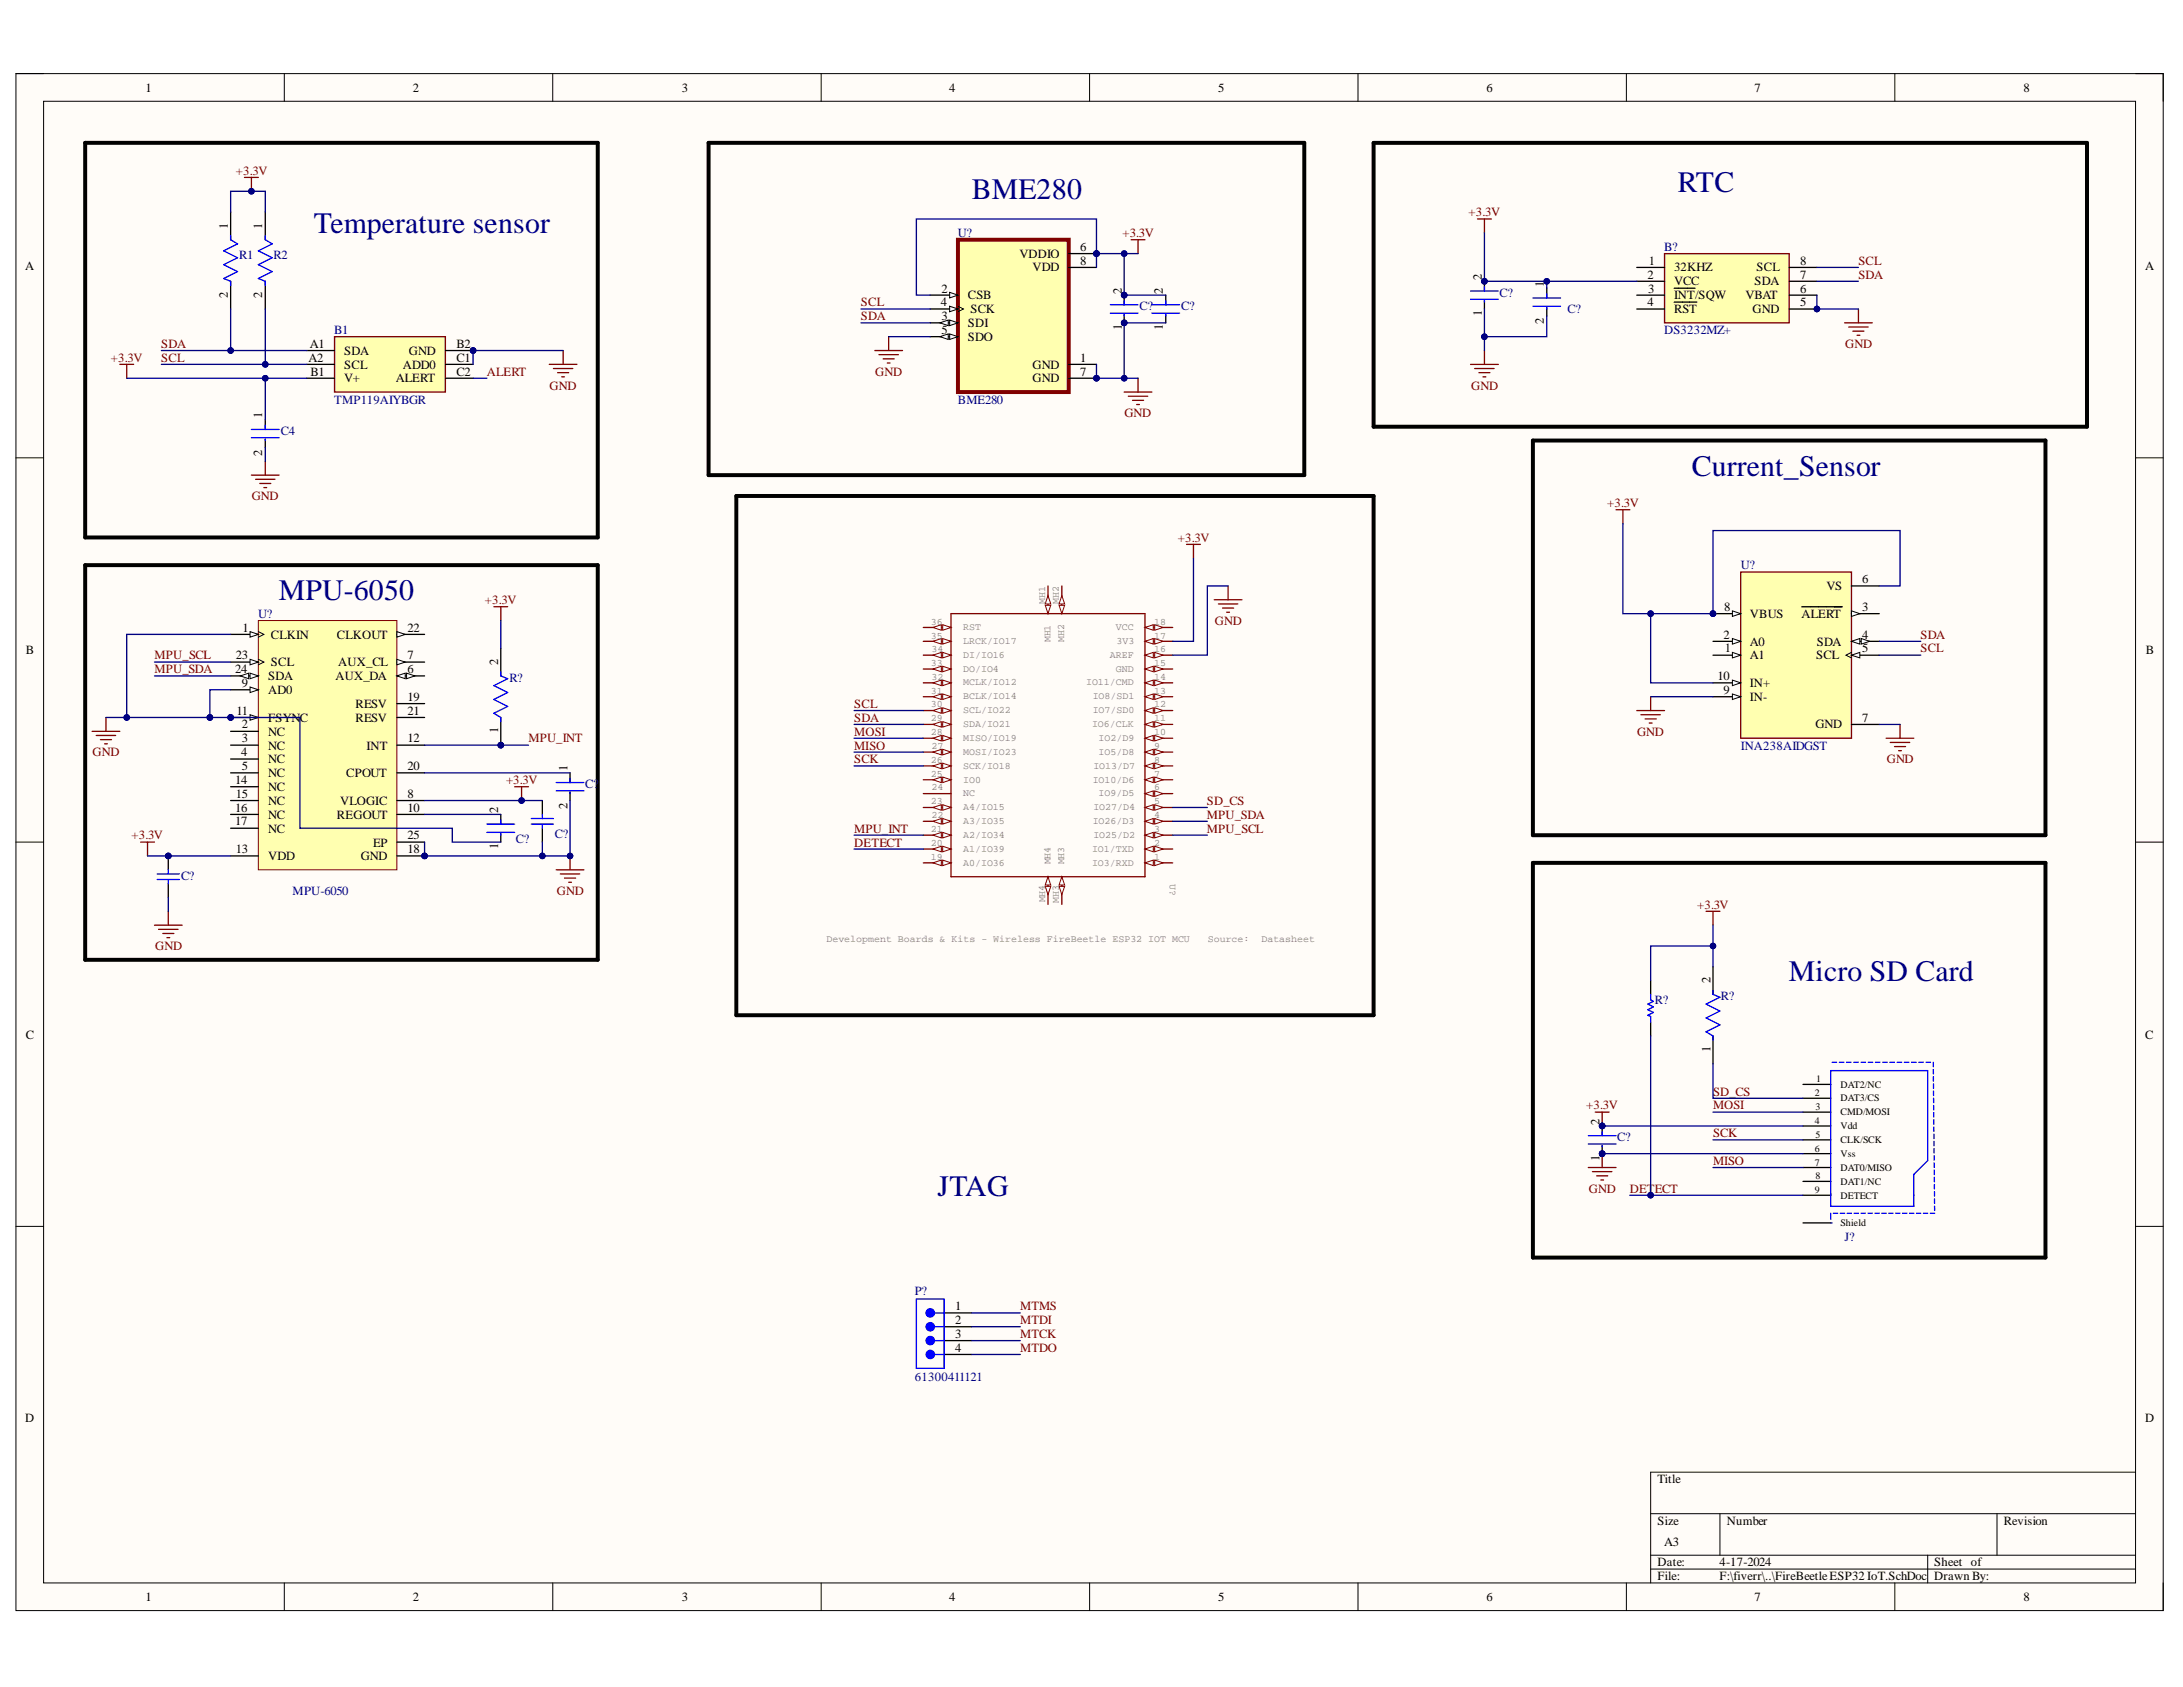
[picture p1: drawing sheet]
<svg xmlns="http://www.w3.org/2000/svg" width="279mm" height="216mm" viewBox="0 0 279 216" stroke-linecap="round" stroke-linejoin="round" font-family="sans-serif">
<defs><g id="words">
<g font-size="3.8" fill="#000080">
<text x="40.2" y="29.8">Temperature sensor</text>
<text x="124.4" y="25.4">BME280</text>
<text x="214.8" y="24.5">RTC</text>
<text x="216.5" y="60.9">Current_Sensor</text>
<text x="35.7" y="76.8">MPU-6050</text>
<text x="229" y="125.6">Micro SD Card</text>
<text x="120" y="153.1">JTAG</text>
</g>
<g font-size="1.6">
<text x="18.6" y="11.8">1</text>
<text x="52.8" y="11.8">2</text>
<text x="87.3" y="11.8">3</text>
<text x="121.5" y="11.8">4</text>
<text x="155.9" y="11.8">5</text>
<text x="190.2" y="11.8">6</text>
<text x="224.6" y="11.8">7</text>
<text x="259" y="11.8">8</text>
<text x="29.2" y="29.2" transform="rotate(-90 29.2 29.2)">1</text>
<text x="33.6" y="29.2" transform="rotate(-90 33.6 29.2)">1</text>
<text x="3.2" y="34.6">A</text>
<text x="130.5" y="33">VDDIO</text>
<text x="132.2" y="34.7">VDD</text>
<text x="138.2" y="32.1">6</text>
<text x="138.2" y="33.9">8</text>
<text x="189.7" y="35.8" transform="rotate(-90 189.7 35.8)">2</text>
<text x="210.9" y="35.7">2</text>
<text x="211" y="33.9">1</text>
<text x="214.3" y="34.7">32KHZ</text>
<text x="224.8" y="34.7">SCL</text>
<text x="230.4" y="33.9">8</text>
<text x="230.4" y="35.7">7</text>
<text x="274.5" y="34.6">A</text>
<text x="29.2" y="38.1" transform="rotate(-90 29.2 38.1)">2</text>
<text x="33.6" y="38.1" transform="rotate(-90 33.6 38.1)">2</text>
<text x="120.4" y="39.2">4</text>
<text x="120.5" y="37.4">2</text>
<text x="120.5" y="41">3</text>
<text x="123.9" y="38.3">CSB</text>
<text x="123.9" y="41.8">SDI</text>
<text x="124.2" y="40.1">SCK</text>
<text x="143.6" y="37.6" transform="rotate(-90 143.6 37.6)">2</text>
<text x="148.8" y="37.6" transform="rotate(-90 148.8 37.6)">2</text>
<text x="189.7" y="40.5" transform="rotate(-90 189.7 40.5)">1</text>
<text x="197.6" y="41.5" transform="rotate(-90 197.6 41.5)">2</text>
<text x="197.6" y="36.7" transform="rotate(-90 197.6 36.7)">1</text>
<text x="210.9" y="39.2">4</text>
<text x="211" y="37.4">3</text>
<text x="214.3" y="36.5">VCC</text>
<text x="214.3" y="38.3">INT/SQW</text>
<text x="214.3" y="40.1">RST</text>
<text x="223.4" y="38.3">VBAT</text>
<text x="224.3" y="40.1">GND</text>
<text x="224.6" y="36.5">SDA</text>
<text x="230.4" y="37.4">6</text>
<text x="230.4" y="39.2">5</text>
<text x="39.5" y="46.3">A2</text>
<text x="39.7" y="44.5">A1</text>
<text x="44.1" y="45.4">SDA</text>
<text x="44.1" y="47.2">SCL</text>
<text x="51.6" y="47.2">ADD0</text>
<text x="52.3" y="45.4">GND</text>
<text x="58.4" y="44.5">B2</text>
<text x="58.4" y="46.3">C1</text>
<text x="120.5" y="42.8">5</text>
<text x="123.9" y="43.6">SDO</text>
<text x="132.2" y="47.2">GND</text>
<text x="138.2" y="46.3">1</text>
<text x="143.6" y="42.3" transform="rotate(-90 143.6 42.3)">1</text>
<text x="148.8" y="42.3" transform="rotate(-90 148.8 42.3)">1</text>
<text x="33.6" y="53.5" transform="rotate(-90 33.6 53.5)">1</text>
<text x="39.7" y="48.1">B1</text>
<text x="44.1" y="48.9">V+</text>
<text x="50.6" y="48.9">ALERT</text>
<text x="58.4" y="48.1">C2</text>
<text x="132.2" y="48.9">GND</text>
<text x="138.2" y="48.1">7</text>
<text x="33.6" y="58.3" transform="rotate(-90 33.6 58.3)">2</text>
<text x="233.8" y="75.6">VS</text>
<text x="238.4" y="74.6">6</text>
<text x="3.3" y="83.8">B</text>
<text x="31" y="80.9">1</text>
<text x="34.7" y="81.7">CLKIN</text>
<text x="43.1" y="81.7">CLKOUT</text>
<text x="52.2" y="80.9">22</text>
<text x="220.6" y="81.7">2</text>
<text x="220.7" y="78.2">8</text>
<text x="220.8" y="83.5">1</text>
<text x="224" y="79.1">VBUS</text>
<text x="224" y="82.7">A0</text>
<text x="230.6" y="79.1">ALERT</text>
<text x="232.5" y="82.7">SDA</text>
<text x="238.4" y="78.2">3</text>
<text x="238.4" y="81.7">4</text>
<text x="238.4" y="83.5">5</text>
<text x="274.6" y="83.8">B</text>
<text x="30.1" y="86.1">24</text>
<text x="30.2" y="84.3">23</text>
<text x="30.9" y="87.9">9</text>
<text x="34.3" y="88.8">AD0</text>
<text x="34.3" y="87.1">SDA</text>
<text x="34.7" y="85.3">SCL</text>
<text x="43" y="87.1">AUX_DA</text>
<text x="43.3" y="85.3">AUX_CL</text>
<text x="52.2" y="86.1">6</text>
<text x="52.2" y="84.3">7</text>
<text x="52.2" y="89.7">19</text>
<text x="63.8" y="85.1" transform="rotate(-90 63.8 85.1)">2</text>
<text x="219.8" y="87.1">10</text>
<text x="220.6" y="88.8">9</text>
<text x="224" y="84.3">A1</text>
<text x="224" y="87.9">IN+</text>
<text x="224" y="89.7">IN-</text>
<text x="232.4" y="84.3">SCL</text>
<text x="30.3" y="91.4">11</text>
<text x="30.9" y="93.2">2</text>
<text x="30.9" y="95">3</text>
<text x="34.3" y="94.2">NC</text>
<text x="34.3" y="95.9">NC</text>
<text x="34.3" y="92.4">FSYN</text>
<text x="38.4" y="92.4">C</text>
<text x="45.5" y="90.6">RESV</text>
<text x="45.5" y="92.4">RESV</text>
<text x="46.9" y="95.9">INT</text>
<text x="52.2" y="95">12</text>
<text x="52.2" y="91.4">21</text>
<text x="63.8" y="93.8" transform="rotate(-90 63.8 93.8)">1</text>
<text x="232.4" y="93.2">GND</text>
<text x="238.4" y="92.4">7</text>
<text x="30.1" y="100.3">14</text>
<text x="30.9" y="96.8">4</text>
<text x="30.9" y="98.5">5</text>
<text x="34.3" y="97.7">NC</text>
<text x="34.3" y="99.5">NC</text>
<text x="34.3" y="101.2">NC</text>
<text x="44.3" y="99.5">CPOUT</text>
<text x="52.2" y="98.5">20</text>
<text x="72.6" y="98.7" transform="rotate(-90 72.6 98.7)">1</text>
<text x="30.1" y="103.9">16</text>
<text x="30.1" y="105.6">17</text>
<text x="30.2" y="102.1">15</text>
<text x="34.3" y="103">NC</text>
<text x="34.3" y="104.8">NC</text>
<text x="34.3" y="106.6">NC</text>
<text x="43.1" y="104.8">REGOUT</text>
<text x="43.5" y="103">VLOGIC</text>
<text x="52.2" y="102.1">8</text>
<text x="52.2" y="103.9">10</text>
<text x="52.2" y="107.4">25</text>
<text x="63.8" y="104" transform="rotate(-90 63.8 104)">2</text>
<text x="72.6" y="103.5" transform="rotate(-90 72.6 103.5)">2</text>
<text x="30.2" y="109.2">13</text>
<text x="34.3" y="110.1">VDD</text>
<text x="46.2" y="110.1">GND</text>
<text x="47.8" y="108.3">EP</text>
<text x="52.2" y="109.2">18</text>
<text x="63.8" y="108.7" transform="rotate(-90 63.8 108.7)">1</text>
<text x="218.9" y="125.8" transform="rotate(-90 218.9 125.8)">2</text>
<text x="3.3" y="132.9">C</text>
<text x="218.9" y="134.6" transform="rotate(-90 218.9 134.6)">1</text>
<text x="274.5" y="132.9">C</text>
<text x="204.7" y="143.9" transform="rotate(-90 204.7 143.9)">2</text>
<text x="204.7" y="148.6" transform="rotate(-90 204.7 148.6)">1</text>
<text x="122.3" y="167.7">1</text>
<text x="122.3" y="169.4">2</text>
<text x="122.3" y="171.2">3</text>
<text x="122.3" y="173">4</text>
<text x="3.2" y="182">D</text>
<text x="274.5" y="182">D</text>
<text x="212.1" y="189.8">Title</text>
<text x="212.1" y="195.1">Size</text>
<text x="213" y="197.8">A3</text>
<text x="221" y="195.1">Number</text>
<text x="256.4" y="195.1">Revision</text>
<text x="212.1" y="200.5">Date:</text>
<text x="212.1" y="202.2">File:</text>
<text x="220.1" y="200.5">4-17-2024</text>
<text x="220.1" y="202.2">F:\fiverr\..\FireBeetleESP32 IoT.SchDoc</text>
<text x="247.6" y="200.5">Sheet of</text>
<text x="247.6" y="202.2">Drawn By:</text>
<text x="18.6" y="204.9">1</text>
<text x="52.8" y="204.9">2</text>
<text x="87.3" y="204.9">3</text>
<text x="121.5" y="204.9">4</text>
<text x="155.9" y="204.9">5</text>
<text x="190.2" y="204.9">6</text>
<text x="224.6" y="204.9">7</text>
<text x="259" y="204.9">8</text>
</g>
<g font-size="1.6" fill="#800000">
<text x="30.2" y="22.4">+3.3V</text>
<text x="188" y="27.6">+3.3V</text>
<text x="143.7" y="30.3">+3.3V</text>
<text x="237.8" y="35.7">SDA</text>
<text x="237.8" y="33.9">SCL</text>
<text x="110.2" y="41">SDA</text>
<text x="110.2" y="39.2">SCL</text>
<text x="14.2" y="46.3">+3.3V</text>
<text x="20.6" y="44.5">SDA</text>
<text x="20.6" y="46.3">SCL</text>
<text x="236.2" y="44.5">GND</text>
<text x="62.3" y="48.1">ALERT</text>
<text x="70.3" y="49.9">GND</text>
<text x="112" y="48.1">GND</text>
<text x="143.9" y="53.3">GND</text>
<text x="188.3" y="49.9">GND</text>
<text x="32.2" y="64">GND</text>
<text x="205.7" y="64.9">+3.3V</text>
<text x="150.8" y="69.3">+3.3V</text>
<text x="62.1" y="77.3">+3.3V</text>
<text x="155.5" y="80">GND</text>
<text x="245.8" y="81.7">SDA</text>
<text x="245.8" y="83.5">SCL</text>
<text x="19.8" y="84.3">MPU_SCL</text>
<text x="19.8" y="86.1">MPU_SDA</text>
<text x="67.6" y="95">MPU_INT</text>
<text x="109.3" y="92.4">SDA</text>
<text x="109.3" y="90.6">SCL</text>
<text x="109.3" y="94.2">MOSI</text>
<text x="109.3" y="95.9">MISO</text>
<text x="209.5" y="94.2">GND</text>
<text x="11.8" y="96.8">GND</text>
<text x="64.8" y="100.3">+3.3V</text>
<text x="109.3" y="97.7">SCK</text>
<text x="241.5" y="97.7">GND</text>
<text x="16.8" y="107.4">+3.3V</text>
<text x="109.3" y="106.6">MPU_INT</text>
<text x="154.5" y="103">SD_CS</text>
<text x="154.5" y="106.6">MPU_SCL</text>
<text x="154.5" y="104.8">MPU_SDA</text>
<text x="109.3" y="108.3">DETECT</text>
<text x="71.3" y="114.5">GND</text>
<text x="217.2" y="116.3">+3.3V</text>
<text x="19.9" y="121.6">GND</text>
<text x="203" y="142">+3.3V</text>
<text x="219.2" y="140.2">SD_CS</text>
<text x="219.2" y="142">MOSI</text>
<text x="219.2" y="145.5">SCK</text>
<text x="219.2" y="149.1">MISO</text>
<text x="203.3" y="152.6">GND</text>
<text x="208.6" y="152.6">DETECT</text>
<text x="130.5" y="167.7">MTMS</text>
<text x="130.5" y="169.4">MTDI</text>
<text x="130.5" y="171.2">MTCK</text>
<text x="130.5" y="173">MTDO</text>
</g>
<g font-size="1.6" fill="#000080">
<text x="30.6" y="33.1">R1</text>
<text x="35" y="33.1">R2</text>
<text x="122.6" y="30.3">U?</text>
<text x="213" y="32.1">B?</text>
<text x="145.9" y="39.7">C?</text>
<text x="151.2" y="39.7">C?</text>
<text x="191.9" y="38">C?</text>
<text x="200.6" y="40.1">C?</text>
<text x="42.8" y="42.8">B1</text>
<text x="213" y="42.8">DS3232MZ+</text>
<text x="42.8" y="51.6">TMP119AIYBGR</text>
<text x="122.6" y="51.6">BME280</text>
<text x="35.9" y="55.7">C4</text>
<text x="222.8" y="72.9">U?</text>
<text x="33.1" y="79.1">U?</text>
<text x="65.2" y="87.2">R?</text>
<text x="222.8" y="95.9">INA238AIDGST</text>
<text x="74.9" y="100.8">C?</text>
<text x="66" y="107.9">C?</text>
<text x="71" y="107.2">C?</text>
<text x="23.2" y="112.6">C?</text>
<text x="37.5" y="114.5">MPU-6050</text>
<text x="211.8" y="128.5">R?</text>
<text x="220.3" y="128">R?</text>
<text x="207" y="146">C?</text>
<text x="236.1" y="158.8">J?</text>
<text x="117.1" y="165.7">P?</text>
<text x="117.1" y="176.7">61300411121</text>
</g>
<g font-size="1.3" fill="#808080">
<text x="133.8" y="77.3" transform="rotate(-90 133.8 77.3)">MH1</text>
<text x="135.5" y="77.3" transform="rotate(-90 135.5 77.3)">MH2</text>
<text x="119.1" y="81.7">35</text>
<text x="119.1" y="80">36</text>
<text x="119.2" y="83.5">34</text>
<text x="123.3" y="82.4">LRCK/IO17</text>
<text x="123.3" y="80.6">RST</text>
<text x="134.4" y="82.2" transform="rotate(-90 134.4 82.2)">MH1</text>
<text x="136.2" y="82.2" transform="rotate(-90 136.2 82.2)">MH2</text>
<text x="142.8" y="80.6">VCC</text>
<text x="142.9" y="82.4">3V3</text>
<text x="147.7" y="83.5">16</text>
<text x="147.7" y="81.7">17</text>
<text x="147.7" y="80">18</text>
<text x="119.1" y="88.8">31</text>
<text x="119.1" y="85.3">33</text>
<text x="119.2" y="87.1">32</text>
<text x="123.3" y="89.5">BCLK/IO14</text>
<text x="123.3" y="87.7">MCLK/IO12</text>
<text x="123.3" y="86">DO/IO4</text>
<text x="123.3" y="84.2">DI/IO16</text>
<text x="139" y="87.7">IO11/CMD</text>
<text x="139.9" y="89.5">IO8/SD1</text>
<text x="142" y="84.2">AREF</text>
<text x="142.8" y="86">GND</text>
<text x="147.7" y="88.8">13</text>
<text x="147.7" y="87.1">14</text>
<text x="147.7" y="85.3">15</text>
<text x="119.1" y="94.1">28</text>
<text x="119.1" y="92.3">29</text>
<text x="119.1" y="90.5">30</text>
<text x="119.2" y="95.8">27</text>
<text x="123.3" y="94.8">MISO/IO19</text>
<text x="123.3" y="93.1">SDA/IO21</text>
<text x="123.3" y="91.3">SCL/IO22</text>
<text x="139.8" y="93.1">IO6/CLK</text>
<text x="139.9" y="91.3">IO7/SD0</text>
<text x="140.6" y="94.8">IO2/D9</text>
<text x="147.7" y="95.8">9</text>
<text x="147.7" y="94.1">10</text>
<text x="147.7" y="92.3">11</text>
<text x="147.7" y="90.5">12</text>
<text x="119.1" y="99.4">25</text>
<text x="119.1" y="97.6">26</text>
<text x="119.2" y="101.2">24</text>
<text x="123.3" y="101.9">NC</text>
<text x="123.3" y="100.2">IO0</text>
<text x="123.3" y="98.4">SCK/IO18</text>
<text x="123.3" y="96.6">MOSI/IO23</text>
<text x="139.9" y="100.2">IO10/D6</text>
<text x="139.9" y="98.4">IO13/D7</text>
<text x="140.6" y="101.9">IO9/D5</text>
<text x="140.6" y="96.6">IO5/D8</text>
<text x="147.7" y="101.2">6</text>
<text x="147.7" y="99.4">7</text>
<text x="147.7" y="97.6">8</text>
<text x="119.1" y="106.5">21</text>
<text x="119.1" y="102.9">23</text>
<text x="119.2" y="104.7">22</text>
<text x="123.3" y="107.2">A2/IO34</text>
<text x="123.3" y="105.5">A3/IO35</text>
<text x="123.3" y="103.7">A4/IO15</text>
<text x="139.9" y="105.5">IO26/D3</text>
<text x="139.9" y="107.2">IO25/D2</text>
<text x="139.9" y="103.7">IO27/D4</text>
<text x="147.7" y="106.5">3</text>
<text x="147.7" y="104.7">4</text>
<text x="147.7" y="102.9">5</text>
<text x="119.1" y="110">19</text>
<text x="119.1" y="108.3">20</text>
<text x="123.3" y="110.8">A0/IO36</text>
<text x="123.3" y="109">A1/IO39</text>
<text x="134.4" y="110.6" transform="rotate(-90 134.4 110.6)">MH4</text>
<text x="136.2" y="110.6" transform="rotate(-90 136.2 110.6)">MH3</text>
<text x="139.8" y="110.8">IO3/RXD</text>
<text x="139.8" y="109">IO1/TXD</text>
<text x="147.7" y="110">1</text>
<text x="147.7" y="108.3">2</text>
<text x="149.7" y="113.1" transform="rotate(90 149.7 113.1)">U?</text>
<text x="133.8" y="115.4" transform="rotate(-90 133.8 115.4)">MH4</text>
<text x="135.5" y="115.5" transform="rotate(-90 135.5 115.5)">MH3</text>
<text x="105.8" y="120.5">Development Boards &amp; Kits - Wireless FireBeetle ESP32 IOT MCU</text>
<text x="154.6" y="120.5">Source:</text>
<text x="161.4" y="120.5">Datasheet</text>
</g>
<g font-size="1.3">
<text x="232.3" y="140.3">2</text>
<text x="232.3" y="143.8">4</text>
<text x="232.4" y="142.1">3</text>
<text x="232.4" y="138.5">1</text>
<text x="235.6" y="139.2">DAT2/NC</text>
<text x="235.6" y="141">DAT3/CS</text>
<text x="235.6" y="142.7">CMD/MOSI</text>
<text x="232.3" y="147.4">6</text>
<text x="232.3" y="149.2">7</text>
<text x="232.4" y="145.6">5</text>
<text x="235.6" y="144.5">Vdd</text>
<text x="235.6" y="146.3">CLK/SCK</text>
<text x="235.6" y="148.1">Vss</text>
<text x="235.6" y="149.8">DAT0/MISO</text>
<text x="232.3" y="152.7">9</text>
<text x="232.4" y="150.9">8</text>
<text x="235.6" y="151.6">DAT1/NC</text>
<text x="235.6" y="153.4">DETECT</text>
<text x="235.6" y="156.9">Shield</text>
</g>
</g></defs>
<path d="M2 9.4h274.9v196.7h-274.9z" fill-rule="evenodd" fill="#fffcf8"/>
<path d="M2 9.4h274.9v196.7h-274.9z" fill="none" stroke="#000" stroke-width=".13"/>
<path d="M5.6 13h267.7v189.6h-267.7z" fill-rule="evenodd" fill="#fffcf8"/>
<g fill="none" stroke="#000" stroke-width=".13">
<path d="M2 9.4h3.6M5.6 13h267.7v189.6h-267.7zM36.4 9.4v3.6M70.7 9.4v3.6M105.1 9.4v3.6M139.5 9.4v3.6M173.8 9.4v3.6M208.2 9.4v3.6M242.5 9.4v3.6M273.3 9.4h3.6v3.6M2 58.6h3.6M273.3 58.6h3.6"/>
<path d="M2 107.8h3.6M273.3 107.8h3.6M2 156.9h3.6M273.3 156.9h3.6M211.3 193.7h62M211.3 199h62M220.1 193.7v5.3M246.7 199v3.6M255.6 193.7v5.3M273.3 188.4h-62v14.2M36.4 202.6v3.5M70.7 202.6v3.5"/>
<path d="M105.1 202.6v3.5M139.5 202.6v3.5M173.8 202.6v3.5M208.2 202.6v3.5M211.3 200.8h62M242.5 202.6v3.5M276.9 202.6v3.5"/>
</g>
<circle cx="60.6" cy="44.9" r=".36" fill="#000080"/>
<circle cx="60.6" cy="44.9" r=".36" fill="none" stroke="#000080" stroke-width=".13"/>
<path d="M42.8 43.1h14.2v7.1h-14.2z" fill-rule="evenodd" fill="#ffffb0"/>
<path d="M42.8 43.1h14.2v7.1h-14.2z" fill="none" stroke="#800000" stroke-width=".17"/>
<path d="M39.3 44.9h3.5M39.3 46.6h3.5M39.3 48.4h3.5M57 44.9h3.6" fill="none" stroke="#000" stroke-width=".17"/>
<circle cx="60.6" cy="44.9" r=".36" fill="#000080"/>
<circle cx="60.6" cy="44.9" r=".36" fill="none" stroke="#000080" stroke-width=".13"/>
<path d="M29.5 27.1v3.6M29.5 36v3.5M34 27.1v3.6M34 36v3.5M57 46.6h3.6M57 48.4h3.6" fill="none" stroke="#000" stroke-width=".17"/>
<path d="M29.5 30.2v.5l.9 .5-1.8 .9 1.8 .9-1.8 .9 1.8 .9-1.8 .8 .9 .4v.5M34 30.2v.5l.8 .5-1.7 .9 1.7 .9-1.7 .9 1.7 .9-1.7 .8 .9 .4v.5" fill="none" stroke="#00f" stroke-width=".17"/>
<path d="M31.3 22.7h1.8M32.2 22.7v1.8M70.3 46.6h3.5M70.8 47.2h2.5M71.4 47.7h1.4M71.9 48.2h.4M72.1 44.9v1.7" fill="none" stroke="#800000" stroke-width=".17"/>
<circle cx="32.2" cy="24.5" r=".35" fill="#000080"/>
<circle cx="32.2" cy="24.5" r=".35" fill="none" stroke="#000080" stroke-width=".13"/>
<path d="M34 53.7v1.3M34 56.2v1.1" fill="none" stroke="#000" stroke-width=".17"/>
<path d="M32.2 55h3.5M32.2 56h3.5M34 54.4v.6M34 56.2v.2" fill="none" stroke="#00f" stroke-width=".17"/>
<path d="M15.3 46.6h1.8M16.2 46.6v1.8M34 59v1.8M32.2 60.8h3.5M32.7 61.3h2.5M33.2 61.9h1.5M33.8 62.4h.3M121.7 78.5h24.8v33.7h-24.8zM146.5 110.4h3.6" fill="none" stroke="#800000" stroke-width=".17"/>
<path d="M10.9 18.3h65.6v50.5h-65.6zM90.7 18.3h76.2v42.5h-76.2zM175.8 18.3h91.3v36.3h-91.3zM196.2 56.4h65.6v50.5h-65.6zM10.9 72.3h65.6v50.5h-65.6z" fill="none" stroke="#000" stroke-width=".51"/>
<path d="M146.5 110.4l1.1-.3v.7z" fill="#f8fcff"/>
<path d="M146.5 110.4l1.1-.3v.7z" fill="none" stroke="#800000" stroke-width=".13"/>
<path d="M147.8 110.1l1 .3-1 .4z" fill="#f8fcff"/>
<path d="M147.8 110.1l1 .3-1 .4z" fill="none" stroke="#800000" stroke-width=".13"/>
<path d="M146.5 108.7h3.6" fill="none" stroke="#800000" stroke-width=".17"/>
<path d="M146.5 108.7l1.1-.4v.7z" fill="#f8fcff"/>
<path d="M146.5 108.7l1.1-.4v.7z" fill="none" stroke="#800000" stroke-width=".13"/>
<path d="M147.8 108.3l1 .4-1 .3z" fill="#f8fcff"/>
<path d="M147.8 108.3l1 .4-1 .3z" fill="none" stroke="#800000" stroke-width=".13"/>
<path d="M146.5 106.9h3.6" fill="none" stroke="#800000" stroke-width=".17"/>
<path d="M146.5 106.9l1.1-.4v.7z" fill="#f8fcff"/>
<path d="M146.5 106.9l1.1-.4v.7z" fill="none" stroke="#800000" stroke-width=".13"/>
<path d="M147.8 106.5l1 .4-1 .3z" fill="#f8fcff"/>
<path d="M147.8 106.5l1 .4-1 .3z" fill="none" stroke="#800000" stroke-width=".13"/>
<path d="M146.5 105.1h3.6" fill="none" stroke="#800000" stroke-width=".17"/>
<path d="M146.5 105.1l1.1-.3v.7z" fill="#f8fcff"/>
<path d="M146.5 105.1l1.1-.3v.7z" fill="none" stroke="#800000" stroke-width=".13"/>
<path d="M147.8 104.8l1 .3-1 .4z" fill="#f8fcff"/>
<path d="M147.8 104.8l1 .3-1 .4z" fill="none" stroke="#800000" stroke-width=".13"/>
<path d="M146.5 103.3h3.6" fill="none" stroke="#800000" stroke-width=".17"/>
<path d="M146.5 103.3l1.1-.3v.7z" fill="#f8fcff"/>
<path d="M146.5 103.3l1.1-.3v.7z" fill="none" stroke="#800000" stroke-width=".13"/>
<path d="M147.8 103l1 .3-1 .4z" fill="#f8fcff"/>
<path d="M147.8 103l1 .3-1 .4z" fill="none" stroke="#800000" stroke-width=".13"/>
<path d="M146.5 101.6h3.6" fill="none" stroke="#800000" stroke-width=".17"/>
<path d="M146.5 101.6l1.1-.4v.7z" fill="#f8fcff"/>
<path d="M146.5 101.6l1.1-.4v.7z" fill="none" stroke="#800000" stroke-width=".13"/>
<path d="M147.8 101.2l1 .4-1 .3z" fill="#f8fcff"/>
<path d="M147.8 101.2l1 .4-1 .3z" fill="none" stroke="#800000" stroke-width=".13"/>
<path d="M146.5 99.8h3.6" fill="none" stroke="#800000" stroke-width=".17"/>
<path d="M146.5 99.8l1.1-.4v.8z" fill="#f8fcff"/>
<path d="M146.5 99.8l1.1-.4v.8z" fill="none" stroke="#800000" stroke-width=".13"/>
<path d="M147.8 99.4l1 .4-1 .4z" fill="#f8fcff"/>
<path d="M147.8 99.4l1 .4-1 .4z" fill="none" stroke="#800000" stroke-width=".13"/>
<path d="M146.5 98h3.6" fill="none" stroke="#800000" stroke-width=".17"/>
<path d="M146.5 98l1.1-.3v.7z" fill="#f8fcff"/>
<path d="M146.5 98l1.1-.3v.7z" fill="none" stroke="#800000" stroke-width=".13"/>
<path d="M147.8 97.7l1 .3-1 .4z" fill="#f8fcff"/>
<path d="M147.8 97.7l1 .3-1 .4z" fill="none" stroke="#800000" stroke-width=".13"/>
<path d="M146.5 96.3h3.6" fill="none" stroke="#800000" stroke-width=".17"/>
<path d="M146.5 96.3l1.1-.4v.7z" fill="#f8fcff"/>
<path d="M146.5 96.3l1.1-.4v.7z" fill="none" stroke="#800000" stroke-width=".13"/>
<path d="M147.8 95.9l1 .4-1 .3z" fill="#f8fcff"/>
<path d="M147.8 95.9l1 .4-1 .3z" fill="none" stroke="#800000" stroke-width=".13"/>
<path d="M146.5 94.5h3.6" fill="none" stroke="#800000" stroke-width=".17"/>
<path d="M146.5 94.5l1.1-.4v.7z" fill="#f8fcff"/>
<path d="M146.5 94.5l1.1-.4v.7z" fill="none" stroke="#800000" stroke-width=".13"/>
<path d="M147.8 94.1l1 .4-1 .3z" fill="#f8fcff"/>
<path d="M147.8 94.1l1 .4-1 .3z" fill="none" stroke="#800000" stroke-width=".13"/>
<path d="M146.5 92.7h3.6" fill="none" stroke="#800000" stroke-width=".17"/>
<path d="M146.5 92.7l1.1-.3v.7z" fill="#f8fcff"/>
<path d="M146.5 92.7l1.1-.3v.7z" fill="none" stroke="#800000" stroke-width=".13"/>
<path d="M147.8 92.4l1 .3-1 .4z" fill="#f8fcff"/>
<path d="M147.8 92.4l1 .3-1 .4z" fill="none" stroke="#800000" stroke-width=".13"/>
<path d="M146.5 90.9h3.6" fill="none" stroke="#800000" stroke-width=".17"/>
<path d="M146.5 90.9l1.1-.3v.7z" fill="#f8fcff"/>
<path d="M146.5 90.9l1.1-.3v.7z" fill="none" stroke="#800000" stroke-width=".13"/>
<path d="M147.8 90.6l1 .3-1 .4z" fill="#f8fcff"/>
<path d="M147.8 90.6l1 .3-1 .4z" fill="none" stroke="#800000" stroke-width=".13"/>
<path d="M146.5 89.2h3.6" fill="none" stroke="#800000" stroke-width=".17"/>
<path d="M146.5 89.2l1.1-.4v.7z" fill="#f8fcff"/>
<path d="M146.5 89.2l1.1-.4v.7z" fill="none" stroke="#800000" stroke-width=".13"/>
<path d="M147.8 88.8l1 .4-1 .3z" fill="#f8fcff"/>
<path d="M147.8 88.8l1 .4-1 .3z" fill="none" stroke="#800000" stroke-width=".13"/>
<path d="M146.5 87.4h3.6" fill="none" stroke="#800000" stroke-width=".17"/>
<path d="M146.5 87.4l1.1-.4v.7z" fill="#f8fcff"/>
<path d="M146.5 87.4l1.1-.4v.7z" fill="none" stroke="#800000" stroke-width=".13"/>
<path d="M147.8 87l1 .4-1 .3z" fill="#f8fcff"/>
<path d="M147.8 87l1 .4-1 .3z" fill="none" stroke="#800000" stroke-width=".13"/>
<path d="M146.5 85.6h3.6" fill="none" stroke="#800000" stroke-width=".17"/>
<path d="M146.5 85.6l1.1-.3v.7z" fill="#f8fcff"/>
<path d="M146.5 85.6l1.1-.3v.7z" fill="none" stroke="#800000" stroke-width=".13"/>
<path d="M147.8 85.3l1 .3-1 .4z" fill="#f8fcff"/>
<path d="M147.8 85.3l1 .3-1 .4z" fill="none" stroke="#800000" stroke-width=".13"/>
<path d="M146.5 83.8h3.6" fill="none" stroke="#800000" stroke-width=".17"/>
<path d="M146.5 83.8l1.1-.3v.7z" fill="#f8fcff"/>
<path d="M146.5 83.8l1.1-.3v.7z" fill="none" stroke="#800000" stroke-width=".13"/>
<path d="M147.8 83.5l1 .3-1 .4z" fill="#f8fcff"/>
<path d="M147.8 83.5l1 .3-1 .4z" fill="none" stroke="#800000" stroke-width=".13"/>
<path d="M146.5 82.1h3.6" fill="none" stroke="#800000" stroke-width=".17"/>
<path d="M146.5 82.1l1.1-.4v.7z" fill="#f8fcff"/>
<path d="M146.5 82.1l1.1-.4v.7z" fill="none" stroke="#800000" stroke-width=".13"/>
<path d="M147.8 81.7l1 .4-1 .3z" fill="#f8fcff"/>
<path d="M147.8 81.7l1 .4-1 .3z" fill="none" stroke="#800000" stroke-width=".13"/>
<path d="M146.5 80.3h3.6" fill="none" stroke="#800000" stroke-width=".17"/>
<path d="M146.5 80.3l1.1-.4v.8z" fill="#f8fcff"/>
<path d="M146.5 80.3l1.1-.4v.8z" fill="none" stroke="#800000" stroke-width=".13"/>
<path d="M147.8 79.9l1 .4-1 .4z" fill="#f8fcff"/>
<path d="M147.8 79.9l1 .4-1 .4z" fill="none" stroke="#800000" stroke-width=".13"/>
<path d="M118.2 110.4h3.5" fill="none" stroke="#800000" stroke-width=".17"/>
<path d="M120.7 110.1l1 .3-1 .4z" fill="#f8fcff"/>
<path d="M120.7 110.1l1 .3-1 .4z" fill="none" stroke="#800000" stroke-width=".13"/>
<path d="M119.4 110.4l1.1-.3v.7z" fill="#f8fcff"/>
<path d="M119.4 110.4l1.1-.3v.7z" fill="none" stroke="#800000" stroke-width=".13"/>
<path d="M118.2 108.7h3.5" fill="none" stroke="#800000" stroke-width=".17"/>
<path d="M120.7 108.3l1 .4-1 .3z" fill="#f8fcff"/>
<path d="M120.7 108.3l1 .4-1 .3z" fill="none" stroke="#800000" stroke-width=".13"/>
<path d="M119.4 108.7l1.1-.4v.7z" fill="#f8fcff"/>
<path d="M119.4 108.7l1.1-.4v.7z" fill="none" stroke="#800000" stroke-width=".13"/>
<path d="M118.2 106.9h3.5" fill="none" stroke="#800000" stroke-width=".17"/>
<path d="M120.7 106.5l1 .4-1 .3z" fill="#f8fcff"/>
<path d="M120.7 106.5l1 .4-1 .3z" fill="none" stroke="#800000" stroke-width=".13"/>
<path d="M119.4 106.9l1.1-.4v.7z" fill="#f8fcff"/>
<path d="M119.4 106.9l1.1-.4v.7z" fill="none" stroke="#800000" stroke-width=".13"/>
<path d="M118.2 105.1h3.5" fill="none" stroke="#800000" stroke-width=".17"/>
<path d="M120.7 104.8l1 .3-1 .4z" fill="#f8fcff"/>
<path d="M120.7 104.8l1 .3-1 .4z" fill="none" stroke="#800000" stroke-width=".13"/>
<path d="M119.4 105.1l1.1-.3v.7z" fill="#f8fcff"/>
<path d="M119.4 105.1l1.1-.3v.7z" fill="none" stroke="#800000" stroke-width=".13"/>
<path d="M118.2 103.3h3.5" fill="none" stroke="#800000" stroke-width=".17"/>
<path d="M120.7 103l1 .3-1 .4z" fill="#f8fcff"/>
<path d="M120.7 103l1 .3-1 .4z" fill="none" stroke="#800000" stroke-width=".13"/>
<path d="M119.4 103.3l1.1-.3v.7z" fill="#f8fcff"/>
<path d="M119.4 103.3l1.1-.3v.7z" fill="none" stroke="#800000" stroke-width=".13"/>
<path d="M118.2 99.8h3.5M118.2 101.6h3.5" fill="none" stroke="#800000" stroke-width=".17"/>
<path d="M120.7 99.4l1 .4-1 .4z" fill="#f8fcff"/>
<path d="M120.7 99.4l1 .4-1 .4z" fill="none" stroke="#800000" stroke-width=".13"/>
<path d="M119.4 99.8l1.1-.4v.8z" fill="#f8fcff"/>
<path d="M119.4 99.8l1.1-.4v.8z" fill="none" stroke="#800000" stroke-width=".13"/>
<path d="M118.2 98h3.5" fill="none" stroke="#800000" stroke-width=".17"/>
<path d="M120.7 97.7l1 .3-1 .4z" fill="#f8fcff"/>
<path d="M120.7 97.7l1 .3-1 .4z" fill="none" stroke="#800000" stroke-width=".13"/>
<path d="M119.4 98l1.1-.3v.7z" fill="#f8fcff"/>
<path d="M119.4 98l1.1-.3v.7z" fill="none" stroke="#800000" stroke-width=".13"/>
<path d="M118.2 96.3h3.5" fill="none" stroke="#800000" stroke-width=".17"/>
<path d="M120.7 95.9l1 .4-1 .3z" fill="#f8fcff"/>
<path d="M120.7 95.9l1 .4-1 .3z" fill="none" stroke="#800000" stroke-width=".13"/>
<path d="M119.4 96.3l1.1-.4v.7z" fill="#f8fcff"/>
<path d="M119.4 96.3l1.1-.4v.7z" fill="none" stroke="#800000" stroke-width=".13"/>
<path d="M118.2 94.5h3.5" fill="none" stroke="#800000" stroke-width=".17"/>
<path d="M120.7 94.1l1 .4-1 .3z" fill="#f8fcff"/>
<path d="M120.7 94.1l1 .4-1 .3z" fill="none" stroke="#800000" stroke-width=".13"/>
<path d="M119.4 94.5l1.1-.4v.7z" fill="#f8fcff"/>
<path d="M119.4 94.5l1.1-.4v.7z" fill="none" stroke="#800000" stroke-width=".13"/>
<path d="M118.2 92.7h3.5" fill="none" stroke="#800000" stroke-width=".17"/>
<path d="M120.7 92.4l1 .3-1 .4z" fill="#f8fcff"/>
<path d="M120.7 92.4l1 .3-1 .4z" fill="none" stroke="#800000" stroke-width=".13"/>
<path d="M119.4 92.7l1.1-.3v.7z" fill="#f8fcff"/>
<path d="M119.4 92.7l1.1-.3v.7z" fill="none" stroke="#800000" stroke-width=".13"/>
<path d="M118.2 90.9h3.5" fill="none" stroke="#800000" stroke-width=".17"/>
<path d="M120.7 90.6l1 .3-1 .4z" fill="#f8fcff"/>
<path d="M120.7 90.6l1 .3-1 .4z" fill="none" stroke="#800000" stroke-width=".13"/>
<path d="M119.4 90.9l1.1-.3v.7z" fill="#f8fcff"/>
<path d="M119.4 90.9l1.1-.3v.7z" fill="none" stroke="#800000" stroke-width=".13"/>
<path d="M118.2 89.2h3.5" fill="none" stroke="#800000" stroke-width=".17"/>
<path d="M120.7 88.8l1 .4-1 .3z" fill="#f8fcff"/>
<path d="M120.7 88.8l1 .4-1 .3z" fill="none" stroke="#800000" stroke-width=".13"/>
<path d="M119.4 89.2l1.1-.4v.7z" fill="#f8fcff"/>
<path d="M119.4 89.2l1.1-.4v.7z" fill="none" stroke="#800000" stroke-width=".13"/>
<path d="M118.2 87.4h3.5" fill="none" stroke="#800000" stroke-width=".17"/>
<path d="M120.7 87l1 .4-1 .3z" fill="#f8fcff"/>
<path d="M120.7 87l1 .4-1 .3z" fill="none" stroke="#800000" stroke-width=".13"/>
<path d="M119.4 87.4l1.1-.4v.7z" fill="#f8fcff"/>
<path d="M119.4 87.4l1.1-.4v.7z" fill="none" stroke="#800000" stroke-width=".13"/>
<path d="M118.2 85.6h3.5" fill="none" stroke="#800000" stroke-width=".17"/>
<path d="M120.7 85.3l1 .3-1 .4z" fill="#f8fcff"/>
<path d="M120.7 85.3l1 .3-1 .4z" fill="none" stroke="#800000" stroke-width=".13"/>
<path d="M119.4 85.6l1.1-.3v.7z" fill="#f8fcff"/>
<path d="M119.4 85.6l1.1-.3v.7z" fill="none" stroke="#800000" stroke-width=".13"/>
<path d="M118.2 83.8h3.5" fill="none" stroke="#800000" stroke-width=".17"/>
<path d="M120.7 83.5l1 .3-1 .4z" fill="#f8fcff"/>
<path d="M120.7 83.5l1 .3-1 .4z" fill="none" stroke="#800000" stroke-width=".13"/>
<path d="M119.4 83.8l1.1-.3v.7z" fill="#f8fcff"/>
<path d="M119.4 83.8l1.1-.3v.7z" fill="none" stroke="#800000" stroke-width=".13"/>
<path d="M118.2 82.1h3.5" fill="none" stroke="#800000" stroke-width=".17"/>
<path d="M120.7 81.7l1 .4-1 .3z" fill="#f8fcff"/>
<path d="M120.7 81.7l1 .4-1 .3z" fill="none" stroke="#800000" stroke-width=".13"/>
<path d="M119.4 82.1l1.1-.4v.7z" fill="#f8fcff"/>
<path d="M119.4 82.1l1.1-.4v.7z" fill="none" stroke="#800000" stroke-width=".13"/>
<path d="M118.2 80.3h3.5" fill="none" stroke="#800000" stroke-width=".17"/>
<path d="M120.7 79.9l1 .4-1 .4z" fill="#f8fcff"/>
<path d="M120.7 79.9l1 .4-1 .4z" fill="none" stroke="#800000" stroke-width=".13"/>
<path d="M119.4 80.3l1.1-.4v.8z" fill="#f8fcff"/>
<path d="M119.4 80.3l1.1-.4v.8z" fill="none" stroke="#800000" stroke-width=".13"/>
<path d="M134.1 75v3.5" fill="none" stroke="#800000" stroke-width=".17"/>
<path d="M133.8 77.5h.7l-.4 1z" fill="#f8fcff"/>
<path d="M133.8 77.5h.7l-.4 1z" fill="none" stroke="#800000" stroke-width=".13"/>
<path d="M134.1 76.2l.4 1.1h-.7z" fill="#f8fcff"/>
<path d="M134.1 76.2l.4 1.1h-.7z" fill="none" stroke="#800000" stroke-width=".13"/>
<path d="M135.9 75v3.5" fill="none" stroke="#800000" stroke-width=".17"/>
<path d="M135.5 77.5h.8l-.4 1z" fill="#f8fcff"/>
<path d="M135.5 77.5h.8l-.4 1z" fill="none" stroke="#800000" stroke-width=".13"/>
<path d="M135.9 76.2l.4 1.1h-.8z" fill="#f8fcff"/>
<path d="M135.9 76.2l.4 1.1h-.8z" fill="none" stroke="#800000" stroke-width=".13"/>
<path d="M135.9 112.2v3.5" fill="none" stroke="#800000" stroke-width=".17"/>
<path d="M135.9 112.2l.4 1.1h-.8z" fill="#f8fcff"/>
<path d="M135.9 112.2l.4 1.1h-.8z" fill="none" stroke="#800000" stroke-width=".13"/>
<path d="M135.5 113.4h.8l-.4 1.1z" fill="#f8fcff"/>
<path d="M135.5 113.4h.8l-.4 1.1z" fill="none" stroke="#800000" stroke-width=".13"/>
<path d="M134.1 112.2v3.5" fill="none" stroke="#800000" stroke-width=".17"/>
<path d="M134.1 112.2l.4 1.1h-.7z" fill="#f8fcff"/>
<path d="M134.1 112.2l.4 1.1h-.7z" fill="none" stroke="#800000" stroke-width=".13"/>
<path d="M133.8 113.4h.7l-.4 1.1z" fill="#f8fcff"/>
<path d="M133.8 113.4h.7l-.4 1.1z" fill="none" stroke="#800000" stroke-width=".13"/>
<path d="M151.9 69.7h1.7M152.7 69.7v1.7M203.3 149.4h3.5M203.8 149.9h2.5M204.4 150.5h1.4M204.9 151h.3M205.1 147.6v1.8" fill="none" stroke="#800000" stroke-width=".17"/>
<path d="M230.8 138.8h3.5M230.8 140.6h3.5M230.8 142.3h3.5M230.8 144.1h3.5M230.8 145.9h3.5M230.8 147.6h3.5M230.8 149.4h3.5M230.8 151.2h3.5M230.8 156.5h3.5M230.8 153h3.5" fill="none" stroke="#000" stroke-width=".17"/>
<g fill="none" stroke="#00f" stroke-width=".17">
<path d="M234.3 137h12.4v11.5l-1.8 1.8v4.1h-10.6zM234.5 135.9h.6M235.4 135.9h.6M236.3 135.9h.6M237.3 135.9h.5M238.2 135.9h.6M239.1 135.9h.6M240 135.9h.6M241 135.9h.5M241.9 135.9h.6M242.8 135.9h.6M243.7 135.9h.6"/>
<path d="M244.7 135.9h.5M245.6 135.9h.6M246.5 135.9h.6M247.4 135.9v.6M247.4 136.9l.1 .5M247.5 137.8v.6M247.5 138.7v.6M247.5 139.6v.6M234.3 155.3v.7M234.3 156.5h.2M234.6 155.3h.6M235.5 155.3h.6"/>
<path d="M236.4 155.3h.6M237.3 155.3h.6M238.2 155.3h.5M239.1 155.3h.5M240 155.3h.5M240.8 155.3h.6M241.7 155.3h.6M242.6 155.3h.6M243.5 155.3h.6M244.4 155.3h.5M245.3 155.3h.5M246.2 155.3h.5"/>
<path d="M247.1 155.3h.5M247.5 140.5v.6M247.5 141.5v.5M247.5 142.4v.6M247.5 143.3v.6M247.5 144.2v.6M247.5 145.2v.5M247.5 146.1v.5M247.5 147v.6M247.5 147.9v.6M247.5 148.8l.1 .6M247.6 149.7v.6"/>
<path d="M247.6 150.7v.5M247.6 151.6v.6M247.6 152.5v.6M247.6 153.4v.6M247.6 154.4v.5"/>
</g>
<circle cx="205.1" cy="147.6" r=".35" fill="#000080"/>
<circle cx="205.1" cy="147.6" r=".35" fill="none" stroke="#000080" stroke-width=".13"/>
<path d="M204.2 142.3h1.7M205.1 142.3v1.8" fill="none" stroke="#800000" stroke-width=".17"/>
<circle cx="205.1" cy="144.1" r=".35" fill="#000080"/>
<circle cx="205.1" cy="144.1" r=".35" fill="none" stroke="#000080" stroke-width=".13"/>
<circle cx="140.3" cy="32.5" r=".35" fill="#000080"/>
<circle cx="140.3" cy="32.5" r=".35" fill="none" stroke="#000080" stroke-width=".13"/>
<circle cx="140.3" cy="48.4" r=".35" fill="#000080"/>
<circle cx="140.3" cy="48.4" r=".35" fill="none" stroke="#000080" stroke-width=".13"/>
<path d="M122.6 30.7h14.2v19.5h-14.2z" fill-rule="evenodd" fill="#ffffb0"/>
<path d="M122.6 30.7h14.2v19.5h-14.2z" fill="none" stroke="#800000" stroke-width=".51"/>
<path d="M119.1 37.8h3.5" fill="none" stroke="#000" stroke-width=".17"/>
<path d="M121.5 37.4l1.1 .4-1.1 .3z" fill="#f8fcff"/>
<path d="M121.5 37.4l1.1 .4-1.1 .3z" fill="none" stroke="#000" stroke-width=".13"/>
<path d="M119.1 39.5h3.5" fill="none" stroke="#000" stroke-width=".17"/>
<path d="M121.5 39.2l1.1 .3-1.1 .4z" fill="#f8fcff"/>
<path d="M121.5 39.2l1.1 .3-1.1 .4zM122.6 39.2l.7 .3-.7 .4" fill="none" stroke="#000" stroke-width=".13"/>
<path d="M119.1 41.3h3.5" fill="none" stroke="#000" stroke-width=".17"/>
<path d="M121.5 41l1.1 .3-1.1 .4z" fill="#f8fcff"/>
<path d="M121.5 41l1.1 .3-1.1 .4z" fill="none" stroke="#000" stroke-width=".13"/>
<path d="M120.3 41.3l1.1-.3v.7z" fill="#f8fcff"/>
<path d="M120.3 41.3l1.1-.3v.7z" fill="none" stroke="#000" stroke-width=".13"/>
<path d="M119.1 43.1h3.5" fill="none" stroke="#000" stroke-width=".17"/>
<path d="M121.5 42.7l1.1 .4-1.1 .3z" fill="#f8fcff"/>
<path d="M121.5 42.7l1.1 .4-1.1 .3z" fill="none" stroke="#000" stroke-width=".13"/>
<path d="M120.3 43.1l1.1-.4v.7z" fill="#f8fcff"/>
<path d="M120.3 43.1l1.1-.4v.7z" fill="none" stroke="#000" stroke-width=".13"/>
<path d="M136.8 32.5h3.5" fill="none" stroke="#000" stroke-width=".17"/>
<circle cx="140.3" cy="32.5" r=".35" fill="#000080"/>
<circle cx="140.3" cy="32.5" r=".35" fill="none" stroke="#000080" stroke-width=".13"/>
<path d="M136.8 34.2h3.5M136.8 46.6h3.5M136.8 48.4h3.5" fill="none" stroke="#000" stroke-width=".17"/>
<circle cx="140.3" cy="48.4" r=".35" fill="#000080"/>
<circle cx="140.3" cy="48.4" r=".35" fill="none" stroke="#000080" stroke-width=".13"/>
<circle cx="219.2" cy="78.5" r=".35" fill="#000080"/>
<circle cx="219.2" cy="78.5" r=".35" fill="none" stroke="#000080" stroke-width=".13"/>
<path d="M222.8 73.2h14.2v21.3h-14.2z" fill-rule="evenodd" fill="#ffffb0"/>
<path d="M222.8 73.2h14.2v21.3h-14.2z" fill="none" stroke="#800000" stroke-width=".17"/>
<path d="M219.2 78.5h3.6" fill="none" stroke="#000" stroke-width=".17"/>
<path d="M221.7 78.2l1.1 .3-1.1 .4z" fill="#f8fcff"/>
<path d="M221.7 78.2l1.1 .3-1.1 .4z" fill="none" stroke="#000" stroke-width=".13"/>
<circle cx="219.2" cy="78.5" r=".35" fill="#000080"/>
<circle cx="219.2" cy="78.5" r=".35" fill="none" stroke="#000080" stroke-width=".13"/>
<path d="M219.2 82.1h3.6" fill="none" stroke="#000" stroke-width=".17"/>
<path d="M221.7 81.7l1.1 .4-1.1 .3z" fill="#f8fcff"/>
<path d="M221.7 81.7l1.1 .4-1.1 .3z" fill="none" stroke="#000" stroke-width=".13"/>
<path d="M219.2 83.9h3.6" fill="none" stroke="#000" stroke-width=".17"/>
<path d="M221.7 83.5l1.1 .4-1.1 .3z" fill="#f8fcff"/>
<path d="M221.7 83.5l1.1 .4-1.1 .3z" fill="none" stroke="#000" stroke-width=".13"/>
<path d="M219.2 87.4h3.6" fill="none" stroke="#000" stroke-width=".17"/>
<path d="M221.7 87l1.1 .4-1.1 .3z" fill="#f8fcff"/>
<path d="M221.7 87l1.1 .4-1.1 .3z" fill="none" stroke="#000" stroke-width=".13"/>
<path d="M219.2 89.2h3.6" fill="none" stroke="#000" stroke-width=".17"/>
<path d="M221.7 88.8l1.1 .4-1.1 .3z" fill="#f8fcff"/>
<path d="M221.7 88.8l1.1 .4-1.1 .3z" fill="none" stroke="#000" stroke-width=".13"/>
<path d="M237 75h3.5M237 78.5h3.5" fill="none" stroke="#000" stroke-width=".17"/>
<path d="M237 78.2l1 .3-1 .4z" fill="#f8fcff"/>
<path d="M237 78.2l1 .3-1 .4z" fill="none" stroke="#000" stroke-width=".13"/>
<path d="M230.6 77.7h5.2M237 82.1h3.5" fill="none" stroke="#000" stroke-width=".17"/>
<path d="M237 82.1l1-.4v.7z" fill="#f8fcff"/>
<path d="M237 82.1l1-.4v.7z" fill="none" stroke="#000" stroke-width=".13"/>
<path d="M238.2 81.7l1.1 .4-1.1 .3z" fill="#f8fcff"/>
<path d="M238.2 81.7l1.1 .4-1.1 .3z" fill="none" stroke="#000" stroke-width=".13"/>
<path d="M237 83.9h3.5" fill="none" stroke="#000" stroke-width=".17"/>
<path d="M237 83.9l1-.4v.7z" fill="#f8fcff"/>
<path d="M237 83.9l1-.4v.7zM237 83.5l-.7 .4 .7 .3" fill="none" stroke="#000" stroke-width=".13"/>
<path d="M237 92.7h3.5" fill="none" stroke="#000" stroke-width=".17"/>
<circle cx="29.5" cy="91.8" r=".35" fill="#000080"/>
<circle cx="29.5" cy="91.8" r=".35" fill="none" stroke="#000080" stroke-width=".13"/>
<circle cx="54.3" cy="109.5" r=".35" fill="#000080"/>
<circle cx="54.3" cy="109.5" r=".35" fill="none" stroke="#000080" stroke-width=".13"/>
<path d="M33.1 79.4h17.7v31.9h-17.7z" fill-rule="evenodd" fill="#ffffb0"/>
<path d="M33.1 79.4h17.7v31.9h-17.7z" fill="none" stroke="#800000" stroke-width=".13"/>
<path d="M29.5 81.2h3.6" fill="none" stroke="#000" stroke-width=".17"/>
<path d="M32 80.8l1.1 .4-1.1 .3z" fill="#f8fcff"/>
<path d="M32 80.8l1.1 .4-1.1 .3zM33.1 80.8l.7 .4-.7 .3" fill="none" stroke="#000" stroke-width=".13"/>
<path d="M29.5 93.6h3.6M29.5 95.4h3.6M29.5 97.1h3.6M29.5 98.9h3.6M50.8 86.5h3.5" fill="none" stroke="#000" stroke-width=".17"/>
<path d="M50.8 86.5l1.1-.4v.8z" fill="#f8fcff"/>
<path d="M50.8 86.5l1.1-.4v.8z" fill="none" stroke="#000" stroke-width=".13"/>
<path d="M52 86.1l1.1 .4-1.1 .4z" fill="#f8fcff"/>
<path d="M52 86.1l1.1 .4-1.1 .4z" fill="none" stroke="#000" stroke-width=".13"/>
<path d="M50.8 84.7h3.5" fill="none" stroke="#000" stroke-width=".17"/>
<path d="M50.8 84.4l1.1 .3-1.1 .4z" fill="#f8fcff"/>
<path d="M50.8 84.4l1.1 .3-1.1 .4z" fill="none" stroke="#000" stroke-width=".13"/>
<path d="M29.5 88.3h3.6M50.8 102.5h3.5" fill="none" stroke="#000" stroke-width=".17"/>
<path d="M32 87.9l1.1 .4-1.1 .3z" fill="#f8fcff"/>
<path d="M32 87.9l1.1 .4-1.1 .3z" fill="none" stroke="#000" stroke-width=".13"/>
<path d="M29.5 91.8h3.6M50.8 104.2h3.5" fill="none" stroke="#000" stroke-width=".17"/>
<path d="M32 91.5l1.1 .3-1.1 .4z" fill="#f8fcff"/>
<path d="M32 91.5l1.1 .3-1.1 .4z" fill="none" stroke="#000" stroke-width=".13"/>
<circle cx="29.5" cy="91.8" r=".35" fill="#000080"/>
<circle cx="29.5" cy="91.8" r=".35" fill="none" stroke="#000080" stroke-width=".13"/>
<path d="M50.8 95.4h3.5M29.5 109.5h3.6M29.5 100.7h3.6M29.5 102.5h3.6M29.5 104.2h3.6M29.5 106h3.6M50.8 109.5h3.5" fill="none" stroke="#000" stroke-width=".17"/>
<circle cx="54.3" cy="109.5" r=".35" fill="#000080"/>
<circle cx="54.3" cy="109.5" r=".35" fill="none" stroke="#000080" stroke-width=".13"/>
<path d="M50.8 90h3.5M50.8 98.9h3.5M50.8 91.8h3.5M50.8 81.2h3.5" fill="none" stroke="#000" stroke-width=".17"/>
<path d="M50.8 80.8l1.1 .4-1.1 .3z" fill="#f8fcff"/>
<path d="M50.8 80.8l1.1 .4-1.1 .3z" fill="none" stroke="#000" stroke-width=".13"/>
<path d="M29.5 84.7h3.6" fill="none" stroke="#000" stroke-width=".17"/>
<path d="M32 84.4l1.1 .3-1.1 .4z" fill="#f8fcff"/>
<path d="M32 84.4l1.1 .3-1.1 .4zM33.1 84.4l.7 .3-.7 .4" fill="none" stroke="#000" stroke-width=".13"/>
<path d="M29.5 86.5h3.6" fill="none" stroke="#000" stroke-width=".17"/>
<path d="M32 86.1l1.1 .4-1.1 .4z" fill="#f8fcff"/>
<path d="M32 86.1l1.1 .4-1.1 .4z" fill="none" stroke="#000" stroke-width=".13"/>
<path d="M30.8 86.5l1-.4v.8z" fill="#f8fcff"/>
<path d="M30.8 86.5l1-.4v.8z" fill="none" stroke="#000" stroke-width=".13"/>
<path d="M50.8 107.8h3.5" fill="none" stroke="#000" stroke-width=".17"/>
<path d="M206.8 65.2h1.8M207.7 65.2v1.8M241.4 94.5h3.5M241.9 95h2.5M242.5 95.5h1.4M243 96.1h.4M243.2 92.7v1.8" fill="none" stroke="#800000" stroke-width=".17"/>
<circle cx="232.5" cy="39.5" r=".35" fill="#000080"/>
<circle cx="232.5" cy="39.5" r=".35" fill="none" stroke="#000080" stroke-width=".13"/>
<path d="M213 32.5h16v8.8h-16z" fill-rule="evenodd" fill="#ffffb0"/>
<path d="M213 32.5h16v8.8h-16z" fill="none" stroke="#800000" stroke-width=".17"/>
<path d="M209.5 34.2h3.5M209.5 36h3.5M209.5 37.8h3.5M209.5 39.5h3.5M214.3 36.9h2.6M214.3 38.7h2.9M229 34.2h3.5M229 36h3.5M229 37.8h3.5M229 39.5h3.5" fill="none" stroke="#000" stroke-width=".17"/>
<circle cx="232.5" cy="39.5" r=".35" fill="#000080"/>
<circle cx="232.5" cy="39.5" r=".35" fill="none" stroke="#000080" stroke-width=".13"/>
<path d="M144.8 30.7h1.7M145.7 30.7v1.8M143.9 50.2h3.5M144.4 50.7h2.5M144.9 51.2h1.5M145.5 51.8h.3M145.7 48.4v1.8" fill="none" stroke="#800000" stroke-width=".17"/>
<circle cx="143.9" cy="37.8" r=".36" fill="#000080"/>
<circle cx="143.9" cy="37.8" r=".36" fill="none" stroke="#000080" stroke-width=".13"/>
<circle cx="143.9" cy="41.3" r=".36" fill="#000080"/>
<circle cx="143.9" cy="41.3" r=".36" fill="none" stroke="#000080" stroke-width=".13"/>
<path d="M143.9 37.8v1.2" fill="none" stroke="#000" stroke-width=".17"/>
<circle cx="143.9" cy="37.8" r=".36" fill="#000080"/>
<circle cx="143.9" cy="37.8" r=".36" fill="none" stroke="#000080" stroke-width=".13"/>
<path d="M143.9 40.3v1" fill="none" stroke="#000" stroke-width=".17"/>
<circle cx="143.9" cy="41.3" r=".36" fill="#000080"/>
<circle cx="143.9" cy="41.3" r=".36" fill="none" stroke="#000080" stroke-width=".13"/>
<path d="M142.1 39h3.6M143.9 38.5v.5M147.4 39h3.6M149.2 38.5v.5M142.1 40.1h3.6M143.9 40.3v.1M147.4 40.1h3.6M149.2 40.3v.1M73 99.6v.6M71.2 100.2h3.5M71.2 101.2h3.5M73 101.4v.2" fill="none" stroke="#00f" stroke-width=".17"/>
<path d="M149.2 37.8v1.2M149.2 40.3v1M73 98.9v1.3M73 101.4v1.1" fill="none" stroke="#000" stroke-width=".17"/>
<path d="M18 107.8h1.8M18.9 107.8v1.7M71.2 111.3h3.5M71.7 111.8h2.5M72.3 112.4h1.4M72.8 112.9h.3M73 109.5v1.8" fill="none" stroke="#800000" stroke-width=".17"/>
<circle cx="73" cy="109.5" r=".35" fill="#000080"/>
<circle cx="73" cy="109.5" r=".35" fill="none" stroke="#000080" stroke-width=".13"/>
<circle cx="21.5" cy="109.5" r=".35" fill="#000080"/>
<circle cx="21.5" cy="109.5" r=".35" fill="none" stroke="#000080" stroke-width=".13"/>
<path d="M21.5 109.5v1.8M21.5 113.1v1.8" fill="none" stroke="#000" stroke-width=".17"/>
<circle cx="21.5" cy="109.5" r=".35" fill="#000080"/>
<circle cx="21.5" cy="109.5" r=".35" fill="none" stroke="#000080" stroke-width=".13"/>
<path d="M20.1 111.8h2.9M20.1 112.6h2.9M21.5 111.3v.5M21.5 112.6v.5M62.3 105.5h3.6M62.3 106.5h3.6M64.1 104.9v.6M64.1 106.7v.2M68 104.8h2.8M68 105.5h2.8M69.4 104.2v.6M69.4 105.5v.5" fill="none" stroke="#00f" stroke-width=".17"/>
<g fill="none" stroke="#800000" stroke-width=".17">
<path d="M189.1 28h1.8M190 28v1.8M237.9 39.5v1.8M236.1 41.3h3.5M236.6 41.9h2.5M237.1 42.4h1.5M237.7 42.9h.3M155.4 76.8h3.6M155.9 77.3h2.5M156.5 77.8h1.4M157 78.4h.4M157.2 75v1.8"/>
<path d="M11.8 93.6h3.5M12.3 94.1h2.5M12.9 94.7h1.4M13.4 95.2h.3M13.6 91.8v1.8M19.8 118.4h3.5M20.3 118.9h2.5M20.8 119.5h1.4M21.4 120h.3M21.5 116.6v1.8"/>
</g>
<path d="M64.1 104.2v1.3M64.1 106.7v1.1M69.4 102.5v1.7M69.4 106v1.8" fill="none" stroke="#000" stroke-width=".17"/>
<circle cx="190" cy="36" r=".35" fill="#000080"/>
<circle cx="190" cy="36" r=".35" fill="none" stroke="#000080" stroke-width=".13"/>
<path d="M190 36v1.2" fill="none" stroke="#000" stroke-width=".17"/>
<circle cx="190" cy="36" r=".35" fill="#000080"/>
<circle cx="190" cy="36" r=".35" fill="none" stroke="#000080" stroke-width=".13"/>
<path d="M190 38.5v1" fill="none" stroke="#000" stroke-width=".17"/>
<path d="M188.2 37.2h3.6M188.2 38.3h3.6M190 36.7v.5M190 38.5v.2" fill="none" stroke="#00f" stroke-width=".17"/>
<path d="M188.2 46.6h3.6M188.7 47.2h2.5M189.3 47.7h1.4M189.8 48.2h.4M190 44.9v1.7" fill="none" stroke="#800000" stroke-width=".17"/>
<path d="M94.2 129.9v-66.4h81.6v66.4h-81.6" fill="none" stroke="#000" stroke-width=".51"/>
<circle cx="205.1" cy="144.1" r=".35" fill="#000080"/>
<circle cx="205.1" cy="144.1" r=".35" fill="none" stroke="#000080" stroke-width=".13"/>
<circle cx="205.1" cy="147.6" r=".35" fill="#000080"/>
<circle cx="205.1" cy="147.6" r=".35" fill="none" stroke="#000080" stroke-width=".13"/>
<path d="M205.1 144.1v1.2" fill="none" stroke="#000" stroke-width=".17"/>
<circle cx="205.1" cy="144.1" r=".35" fill="#000080"/>
<circle cx="205.1" cy="144.1" r=".35" fill="none" stroke="#000080" stroke-width=".13"/>
<path d="M205.1 146.6v1" fill="none" stroke="#000" stroke-width=".17"/>
<circle cx="205.1" cy="147.6" r=".35" fill="#000080"/>
<circle cx="205.1" cy="147.6" r=".35" fill="none" stroke="#000080" stroke-width=".13"/>
<path d="M196.2 38.1h3.5M196.2 39.2h3.5M198 37.6v.5M198 39.4v.1M211.3 127.3v.7l.3 .2-.7 .3 .7 .4-.7 .3 .7 .4-.7 .3 .4 .2v.7M219.2 126.7v.6l.9 .3-1.7 .9 1.7 .9-1.7 .9 1.7 .9-1.7 .9 .8 .5v.5M203.3 145.3h3.5M203.3 146.4h3.5M205.1 144.8v.5M205.1 146.6v.2" fill="none" stroke="#00f" stroke-width=".17"/>
<path d="M198 36.9v1.2M198 39.4v1M211.3 125.5v1.8M211.3 130.8v1.8M219.2 123.7v3.6M219.2 132.6v3.5" fill="none" stroke="#000" stroke-width=".17"/>
<path d="M218.4 116.6h1.7M219.2 116.6v1.8" fill="none" stroke="#800000" stroke-width=".17"/>
<path d="M196.2 110.4h65.6v50.5h-65.6z" fill="none" stroke="#000" stroke-width=".51"/>
<circle cx="64.1" cy="95.4" r=".35" fill="#000080"/>
<circle cx="64.1" cy="95.4" r=".35" fill="none" stroke="#000080" stroke-width=".13"/>
<path d="M64.1 91.8v3.6" fill="none" stroke="#000" stroke-width=".17"/>
<circle cx="64.1" cy="95.4" r=".35" fill="#000080"/>
<circle cx="64.1" cy="95.4" r=".35" fill="none" stroke="#000080" stroke-width=".13"/>
<path d="M64.1 83v3.5" fill="none" stroke="#000" stroke-width=".17"/>
<path d="M64.1 86v.5l.9 .4-1.8 .8 1.8 .9-1.8 .9 1.8 .9-1.8 .9 .9 .5v.6" fill="none" stroke="#00f" stroke-width=".17"/>
<g fill="none" stroke="#800000" stroke-width=".17">
<path d="M112 44.9h3.5M112.5 45.4h2.5M113 45.9h1.5M113.6 46.5h.3M113.7 43.1v1.8M63.2 77.6h1.8M64.1 77.6v1.8M209.5 90.9h3.5M210 91.5h2.5M210.6 92h1.4M211.1 92.5h.3M211.3 89.2v1.7"/>
<path d="M65.9 100.7h1.7M66.8 100.7v1.8"/>
</g>
<circle cx="66.8" cy="102.5" r=".35" fill="#000080"/>
<circle cx="66.8" cy="102.5" r=".35" fill="none" stroke="#000080" stroke-width=".13"/>
<path d="M120.8 169.8h3.6M120.8 168h3.6" fill="none" stroke="#000" stroke-width=".17"/>
<path d="M119.6 169.8h1.2" fill="none" stroke="#00f" stroke-width=".17"/>
<circle cx="119.1" cy="169.8" r=".53" fill="#00f"/>
<g fill="none" stroke="#00f" stroke-width=".17">
<path d="M119.6 168h1.2M119.6 171.6h1.2"/>
<circle cx="119.1" cy="169.8" r=".53"/>
</g>
<path d="M120.8 171.6h3.6" fill="none" stroke="#000" stroke-width=".17"/>
<circle cx="119.1" cy="171.6" r=".53" fill="#00f"/>
<g fill="none" stroke="#00f" stroke-width=".17">
<path d="M119.6 173.3h1.2"/>
<circle cx="119.1" cy="171.6" r=".53"/>
</g>
<path d="M120.8 173.3h3.6" fill="none" stroke="#000" stroke-width=".17"/>
<circle cx="119.1" cy="173.3" r=".53" fill="#00f"/>
<g fill="none" stroke="#00f" stroke-width=".17">
<path d="M117.3 166.3h3.5v8.8h-3.5z"/>
<circle cx="119.1" cy="173.3" r=".53"/>
</g>
<circle cx="119.1" cy="168" r=".53" fill="#00f"/>
<circle cx="119.1" cy="168" r=".53" fill="none" stroke="#00f" stroke-width=".17"/>
<path d="M20.7 44.9h18.6" fill="none" stroke="#000080" stroke-width=".17"/>
<circle cx="29.5" cy="44.9" r=".36" fill="#000080"/>
<circle cx="29.5" cy="44.9" r=".36" fill="none" stroke="#000080" stroke-width=".13"/>
<path d="M20.7 46.6h18.6" fill="none" stroke="#000080" stroke-width=".17"/>
<circle cx="34" cy="46.6" r=".35" fill="#000080"/>
<circle cx="34" cy="46.6" r=".35" fill="none" stroke="#000080" stroke-width=".13"/>
<path d="M29.5 39.5v5.4" fill="none" stroke="#000080" stroke-width=".17"/>
<circle cx="29.5" cy="44.9" r=".36" fill="#000080"/>
<circle cx="29.5" cy="44.9" r=".36" fill="none" stroke="#000080" stroke-width=".13"/>
<path d="M34 39.5v7.1" fill="none" stroke="#000080" stroke-width=".17"/>
<circle cx="34" cy="46.6" r=".35" fill="#000080"/>
<circle cx="34" cy="46.6" r=".35" fill="none" stroke="#000080" stroke-width=".13"/>
<path d="M72.1 44.9h-11.5v1.7" fill="none" stroke="#000080" stroke-width=".17"/>
<circle cx="60.6" cy="44.9" r=".36" fill="#000080"/>
<circle cx="60.6" cy="44.9" r=".36" fill="none" stroke="#000080" stroke-width=".13"/>
<path d="M29.5 27.1v-2.6h4.5v2.6M60.6 48.4h1.7" fill="none" stroke="#000080" stroke-width=".17"/>
<circle cx="32.2" cy="24.5" r=".35" fill="#000080"/>
<circle cx="32.2" cy="24.5" r=".35" fill="none" stroke="#000080" stroke-width=".13"/>
<path d="M34 48.4v5.3" fill="none" stroke="#000080" stroke-width=".17"/>
<circle cx="34" cy="48.4" r=".35" fill="#000080"/>
<circle cx="34" cy="48.4" r=".35" fill="none" stroke="#000080" stroke-width=".13"/>
<path d="M16.2 48.4h23.1" fill="none" stroke="#000080" stroke-width=".17"/>
<circle cx="34" cy="48.4" r=".35" fill="#000080"/>
<circle cx="34" cy="48.4" r=".35" fill="none" stroke="#000080" stroke-width=".13"/>
<path d="M34 57.3v1.7M205.1 147.6h25.7M219.2 142.3h11.6M219.2 145.9h11.6M219.2 149.4h11.6" fill="none" stroke="#000080" stroke-width=".17"/>
<circle cx="205.1" cy="147.6" r=".35" fill="#000080"/>
<circle cx="205.1" cy="147.6" r=".35" fill="none" stroke="#000080" stroke-width=".13"/>
<path d="M205.1 144.1h25.7" fill="none" stroke="#000080" stroke-width=".17"/>
<circle cx="205.1" cy="144.1" r=".35" fill="#000080"/>
<circle cx="205.1" cy="144.1" r=".35" fill="none" stroke="#000080" stroke-width=".13"/>
<path d="M207.7 67v11.5h11.5v-10.6h24v7.1h-2.7M240.5 92.7h2.7" fill="none" stroke="#000080" stroke-width=".17"/>
<circle cx="211.3" cy="78.5" r=".35" fill="#000080"/>
<circle cx="211.3" cy="78.5" r=".35" fill="none" stroke="#000080" stroke-width=".13"/>
<circle cx="219.2" cy="78.5" r=".35" fill="#000080"/>
<circle cx="219.2" cy="78.5" r=".35" fill="none" stroke="#000080" stroke-width=".13"/>
<path d="M140.3 46.6v1.8h5.4" fill="none" stroke="#000080" stroke-width=".17"/>
<circle cx="143.9" cy="48.4" r=".35" fill="#000080"/>
<circle cx="143.9" cy="48.4" r=".35" fill="none" stroke="#000080" stroke-width=".13"/>
<circle cx="140.3" cy="48.4" r=".35" fill="#000080"/>
<circle cx="140.3" cy="48.4" r=".35" fill="none" stroke="#000080" stroke-width=".13"/>
<path d="M143.9 32.5h-3.6v1.7" fill="none" stroke="#000080" stroke-width=".17"/>
<circle cx="140.3" cy="32.5" r=".35" fill="#000080"/>
<circle cx="140.3" cy="32.5" r=".35" fill="none" stroke="#000080" stroke-width=".13"/>
<circle cx="143.9" cy="32.5" r=".35" fill="#000080"/>
<circle cx="143.9" cy="32.5" r=".35" fill="none" stroke="#000080" stroke-width=".13"/>
<path d="M145.7 32.5h-1.8v5.3h5.3" fill="none" stroke="#000080" stroke-width=".17"/>
<circle cx="143.9" cy="32.5" r=".35" fill="#000080"/>
<circle cx="143.9" cy="32.5" r=".35" fill="none" stroke="#000080" stroke-width=".13"/>
<circle cx="143.9" cy="37.8" r=".36" fill="#000080"/>
<circle cx="143.9" cy="37.8" r=".36" fill="none" stroke="#000080" stroke-width=".13"/>
<path d="M149.2 41.3h-5.3v7.1" fill="none" stroke="#000080" stroke-width=".17"/>
<circle cx="143.9" cy="41.3" r=".36" fill="#000080"/>
<circle cx="143.9" cy="41.3" r=".36" fill="none" stroke="#000080" stroke-width=".13"/>
<circle cx="143.9" cy="48.4" r=".35" fill="#000080"/>
<circle cx="143.9" cy="48.4" r=".35" fill="none" stroke="#000080" stroke-width=".13"/>
<path d="M18.9 109.5h10.6" fill="none" stroke="#000080" stroke-width=".17"/>
<circle cx="21.5" cy="109.5" r=".35" fill="#000080"/>
<circle cx="21.5" cy="109.5" r=".35" fill="none" stroke="#000080" stroke-width=".13"/>
<path d="M54.3 98.9h18.7M21.5 114.9v1.7M54.3 102.5h15.1" fill="none" stroke="#000080" stroke-width=".17"/>
<circle cx="66.8" cy="102.5" r=".35" fill="#000080"/>
<circle cx="66.8" cy="102.5" r=".35" fill="none" stroke="#000080" stroke-width=".13"/>
<path d="M69.4 107.8v1.7" fill="none" stroke="#000080" stroke-width=".17"/>
<circle cx="69.4" cy="109.5" r=".35" fill="#000080"/>
<circle cx="69.4" cy="109.5" r=".35" fill="none" stroke="#000080" stroke-width=".13"/>
<path d="M54.3 104.2h9.8M73 102.5v7h-18.7v-1.7" fill="none" stroke="#000080" stroke-width=".17"/>
<circle cx="73" cy="109.5" r=".35" fill="#000080"/>
<circle cx="73" cy="109.5" r=".35" fill="none" stroke="#000080" stroke-width=".13"/>
<circle cx="69.4" cy="109.5" r=".35" fill="#000080"/>
<circle cx="69.4" cy="109.5" r=".35" fill="none" stroke="#000080" stroke-width=".13"/>
<circle cx="54.3" cy="109.5" r=".35" fill="#000080"/>
<circle cx="54.3" cy="109.5" r=".35" fill="none" stroke="#000080" stroke-width=".13"/>
<path d="M29.5 81.2h-13.3v10.6" fill="none" stroke="#000080" stroke-width=".17"/>
<circle cx="16.2" cy="91.8" r=".36" fill="#000080"/>
<circle cx="16.2" cy="91.8" r=".36" fill="none" stroke="#000080" stroke-width=".13"/>
<path d="M190 39.5v5.4M232.5 34.2h5.4M232.5 36h5.4M109.3 90.9h8.9M109.3 92.7h8.9" fill="none" stroke="#000080" stroke-width=".17"/>
<circle cx="190" cy="43.1" r=".35" fill="#000080"/>
<circle cx="190" cy="43.1" r=".35" fill="none" stroke="#000080" stroke-width=".13"/>
<path d="M232.5 37.8v1.7h5.4" fill="none" stroke="#000080" stroke-width=".17"/>
<circle cx="232.5" cy="39.5" r=".35" fill="#000080"/>
<circle cx="232.5" cy="39.5" r=".35" fill="none" stroke="#000080" stroke-width=".13"/>
<path d="M29.5 88.3h-2.6v3.5" fill="none" stroke="#000080" stroke-width=".17"/>
<circle cx="26.9" cy="91.8" r=".35" fill="#000080"/>
<circle cx="26.9" cy="91.8" r=".35" fill="none" stroke="#000080" stroke-width=".13"/>
<path d="M152.7 71.4v10.7h-2.6M157.2 75h-2.7v8.8h-4.4M109.3 106.9h8.9M109.3 108.7h8.9M150.1 103.3h4.4M211.3 132.6v20.4M219.2 136.1v4.5h11.6" fill="none" stroke="#000080" stroke-width=".17"/>
<circle cx="211.3" cy="153" r=".35" fill="#000080"/>
<circle cx="211.3" cy="153" r=".35" fill="none" stroke="#000080" stroke-width=".13"/>
<path d="M219.2 121.1h-7.9v4.4" fill="none" stroke="#000080" stroke-width=".17"/>
<circle cx="219.2" cy="121.1" r=".35" fill="#000080"/>
<circle cx="219.2" cy="121.1" r=".35" fill="none" stroke="#000080" stroke-width=".13"/>
<path d="M208.6 153h22.2" fill="none" stroke="#000080" stroke-width=".17"/>
<circle cx="211.3" cy="153" r=".35" fill="#000080"/>
<circle cx="211.3" cy="153" r=".35" fill="none" stroke="#000080" stroke-width=".13"/>
<path d="M219.2 118.4v5.3" fill="none" stroke="#000080" stroke-width=".17"/>
<circle cx="219.2" cy="121.1" r=".35" fill="#000080"/>
<circle cx="219.2" cy="121.1" r=".35" fill="none" stroke="#000080" stroke-width=".13"/>
<path d="M198 36v.9" fill="none" stroke="#000080" stroke-width=".17"/>
<circle cx="198" cy="36" r=".35" fill="#000080"/>
<circle cx="198" cy="36" r=".35" fill="none" stroke="#000080" stroke-width=".13"/>
<path d="M198 40.4v2.7h-8" fill="none" stroke="#000080" stroke-width=".17"/>
<circle cx="190" cy="43.1" r=".35" fill="#000080"/>
<circle cx="190" cy="43.1" r=".35" fill="none" stroke="#000080" stroke-width=".13"/>
<path d="M190 29.8v6.2h19.5" fill="none" stroke="#000080" stroke-width=".17"/>
<circle cx="190" cy="36" r=".35" fill="#000080"/>
<circle cx="190" cy="36" r=".35" fill="none" stroke="#000080" stroke-width=".13"/>
<circle cx="198" cy="36" r=".35" fill="#000080"/>
<circle cx="198" cy="36" r=".35" fill="none" stroke="#000080" stroke-width=".13"/>
<path d="M140.3 32.5v-4.5h-23v9.8h1.8M64.1 79.4v3.6M109.3 94.5h8.9M109.3 96.3h8.9M109.3 98h8.9" fill="none" stroke="#000080" stroke-width=".17"/>
<circle cx="140.3" cy="32.5" r=".35" fill="#000080"/>
<circle cx="140.3" cy="32.5" r=".35" fill="none" stroke="#000080" stroke-width=".13"/>
<path d="M110.2 39.5h8.9M110.2 41.3h8.9M113.7 43.1h5.4M211.3 78.5v8.9h7.9" fill="none" stroke="#000080" stroke-width=".17"/>
<circle cx="211.3" cy="78.5" r=".35" fill="#000080"/>
<circle cx="211.3" cy="78.5" r=".35" fill="none" stroke="#000080" stroke-width=".13"/>
<path d="M13.6 91.8h13.3M211.3 89.2h7.9" fill="none" stroke="#000080" stroke-width=".17"/>
<circle cx="16.2" cy="91.8" r=".36" fill="#000080"/>
<circle cx="16.2" cy="91.8" r=".36" fill="none" stroke="#000080" stroke-width=".13"/>
<circle cx="26.9" cy="91.8" r=".35" fill="#000080"/>
<circle cx="26.9" cy="91.8" r=".35" fill="none" stroke="#000080" stroke-width=".13"/>
<path d="M26.9 91.8h11.5v14.2h19.5v1.8h6.2" fill="none" stroke="#000080" stroke-width=".17"/>
<circle cx="29.5" cy="91.8" r=".35" fill="#000080"/>
<circle cx="29.5" cy="91.8" r=".35" fill="none" stroke="#000080" stroke-width=".13"/>
<circle cx="26.9" cy="91.8" r=".35" fill="#000080"/>
<circle cx="26.9" cy="91.8" r=".35" fill="none" stroke="#000080" stroke-width=".13"/>
<path d="M54.3 95.4h13.3" fill="none" stroke="#000080" stroke-width=".17"/>
<circle cx="64.1" cy="95.4" r=".35" fill="#000080"/>
<circle cx="64.1" cy="95.4" r=".35" fill="none" stroke="#000080" stroke-width=".13"/>
<path d="M19.8 84.7h9.7M19.8 86.5h9.7M240.5 83.9h5.3M240.5 82.1h5.3M150.1 106.9h4.4M150.1 105.1h4.4M124.4 169.8h6.2M124.4 168h6.2M124.4 171.6h6.2M124.4 173.3h6.2" fill="none" stroke="#000080" stroke-width=".17"/>
<use href="#words"/>
</svg>
